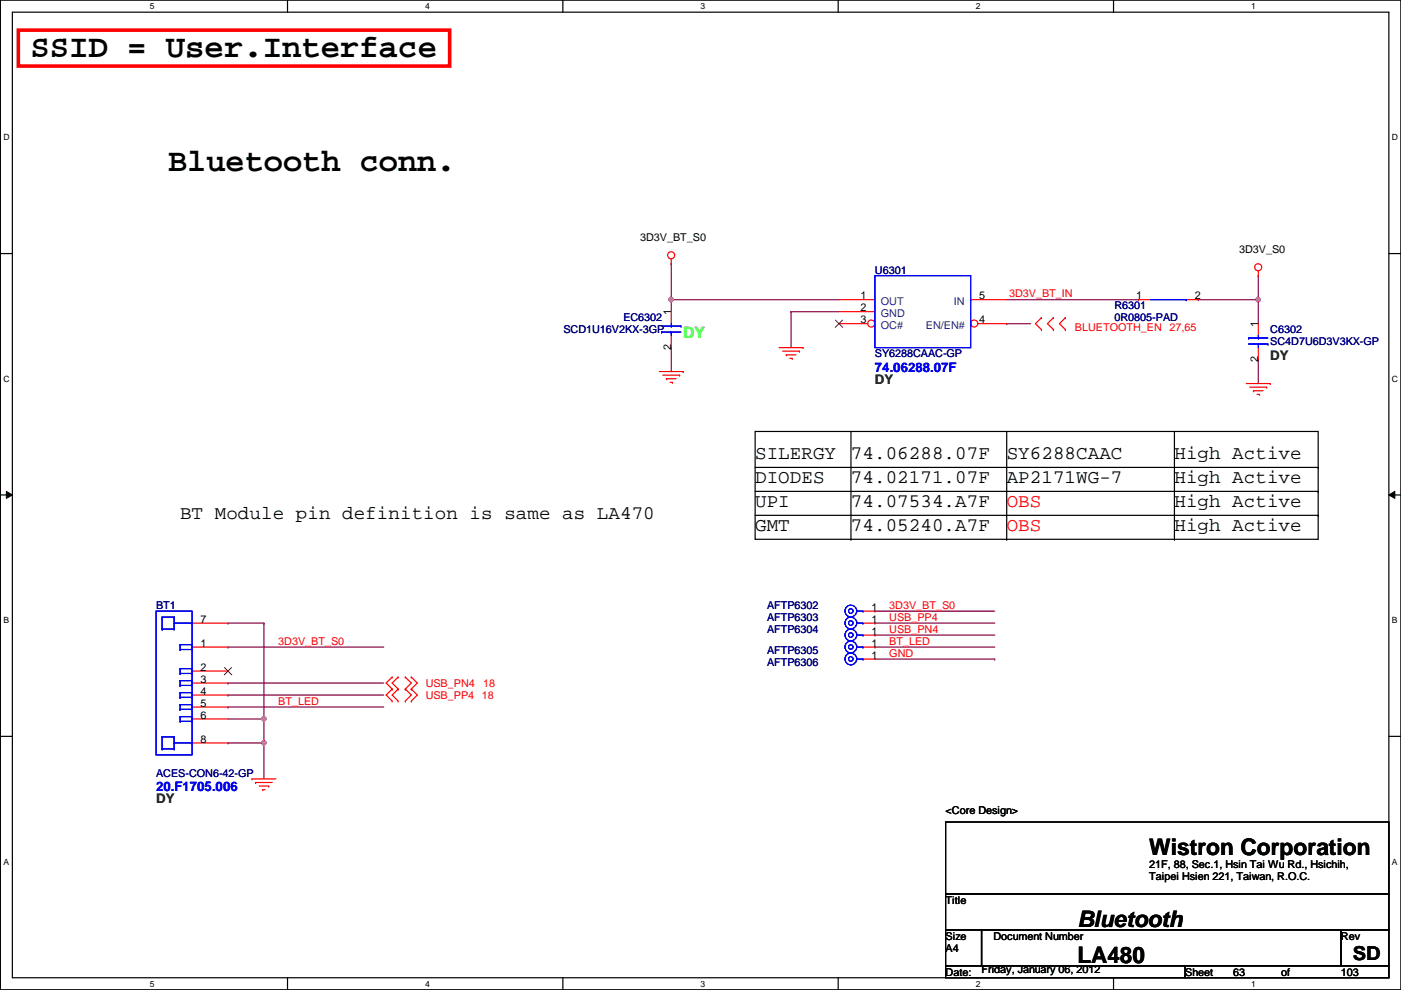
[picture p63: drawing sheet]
<svg xmlns="http://www.w3.org/2000/svg" width="297mm" height="210mm" viewBox="0 0 297 210" stroke-linecap="round" stroke-linejoin="round" font-family="sans-serif">
<defs><g id="words">
<g font-size="6.9">
<text x="6.4" y="12.1">SSID = User.Interface</text>
<text x="35.6" y="36.2">Bluetooth conn.</text>
</g>
<g font-size="4.8">
<text x="243.7" y="181.3">Wistron Corporation</text>
<text x="228.4" y="196.5">Bluetooth</text>
<text x="228.4" y="204.2">LA480</text>
</g>
<g font-size="4.1">
<text x="160.1" y="97.3">SILERGY</text>
<text x="180.4" y="97.3">74.06288.07F</text>
<text x="213.4" y="97.3">SY6288CAAC</text>
<text x="249" y="97.3">High Active</text>
<text x="160.1" y="102.4">DIODES</text>
<text x="160.1" y="107.4">UPI</text>
<text x="180.4" y="102.4">74.02171.07F</text>
<text x="180.4" y="107.4">74.07534.A7F</text>
<text x="213.4" y="102.4">AP2171WG-7</text>
<text x="249" y="107.4">High Active</text>
<text x="249" y="102.4">High Active</text>
<text x="38.2" y="110">BT Module pin definition is same as LA470</text>
<text x="160.1" y="112.5">GMT</text>
<text x="180.4" y="112.5">74.05240.A7F</text>
<text x="249" y="112.5">High Active</text>
<text x="286.8" y="203.5">SD</text>
</g>
<g font-size="4.1" fill="#f00">
<text x="213.4" y="107.4">OBS</text>
<text x="213.4" y="112.5">OBS</text>
</g>
<text font-size="3.3" fill="#0f0" x="144.9" y="71.7">DY</text>
<g font-size="2.8" fill="#008000">
<text x="269.3" y="76.3">DY</text>
<text x="185.5" y="81.4">DY</text>
<text x="33.1" y="170.3">DY</text>
</g>
<g font-size="2.8" fill="#00f">
<text x="185.5" y="78.9">74.06288.07F</text>
<text x="33.1" y="167.8">20.F1705.006</text>
</g>
<g font-size="2.3">
<text x="135.7" y="51.1">3D3V_BT_S0</text>
<text x="262.7" y="53.7">3D3V_S0</text>
<text x="182.5" y="63.5">1</text>
<text x="207.6" y="63.5">5</text>
<text x="240.9" y="63.5">1</text>
<text x="253.3" y="63.5">2</text>
<text x="142.3" y="66.8" transform="rotate(-90 142.3 66.8)">1</text>
<text x="182.5" y="66">2</text>
<text x="182.5" y="68.6">3</text>
<text x="207.6" y="68.6">4</text>
<text x="266.7" y="69.4" transform="rotate(-90 266.7 69.4)">1</text>
<text x="142.3" y="74.2" transform="rotate(-90 142.3 74.2)">2</text>
<text x="266.7" y="76.8" transform="rotate(-90 266.7 76.8)">2</text>
<text x="184.7" y="129.5">1</text>
<text x="42.5" y="137.2">1</text>
<text x="42.5" y="132.1">7</text>
<text x="184.7" y="134.6">1</text>
<text x="184.7" y="132.1">1</text>
<text x="184.7" y="137.2">1</text>
<text x="42.5" y="142.2">2</text>
<text x="184.7" y="139.7">1</text>
<text x="42.5" y="144.8">3</text>
<text x="42.5" y="147.3">4</text>
<text x="42.5" y="149.9">5</text>
<text x="42.5" y="152.4">6</text>
<text x="42.5" y="157.5">8</text>
<text x="200.5" y="172.6">&lt;Core Design&gt;</text>
<text x="243.7" y="184">21F, 88, Sec.1, Hsin Tai Wu Rd., Hsichih,</text>
<text x="200.5" y="191.6">Title</text>
<text x="243.7" y="186.6">Taipei Hsien 221, Taiwan, R.O.C.</text>
<text x="200.5" y="199.2">Size</text>
<text x="200.5" y="201.8">A4</text>
<text x="210.6" y="199.2">Document Number</text>
<text x="284.3" y="199.2">Rev</text>
<text x="200.5" y="206.8">Date:</text>
<text x="208.1" y="206.3">Friday, January 06, 2012</text>
<text x="251.3" y="206.8">Sheet</text>
<text x="261.4" y="206.8">63</text>
<text x="271.6" y="206.8">of</text>
<text x="284.3" y="206.8">103</text>
</g>
<g font-size="2.3" fill="#000080">
<text x="185.5" y="58">U6301</text>
<text x="236.3" y="65.6">R6301</text>
<text x="119.5" y="70.7">SCD1U16V2KX-3GP</text>
<text x="132.2" y="68.2">EC6302</text>
<text x="236.3" y="68.2">0R0805-PAD</text>
<text x="269.3" y="70.7">C6302</text>
<text x="185.5" y="75.8">SY6288CAAC-GP</text>
<text x="269.3" y="73.2">SC4D7U6D3V3KX-GP</text>
<text x="33.1" y="129.1">BT1</text>
<text x="162.6" y="131.7">AFTP6303</text>
<text x="162.6" y="129.1">AFTP6302</text>
<text x="162.6" y="134.2">AFTP6304</text>
<text x="162.6" y="141.3">AFTP6306</text>
<text x="162.6" y="138.8">AFTP6305</text>
<text x="33.1" y="164.7">ACES-CON6-42-GP</text>
</g>
<g font-size="2.3" fill="#004080">
<text x="186.8" y="64.6">OUT</text>
<text x="202.3" y="64.6">IN</text>
<text x="186.8" y="67.1">GND</text>
<text x="186.8" y="69.7">OC#</text>
<text x="196.3" y="69.7">EN/EN#</text>
</g>
<g font-size="2.3" fill="#f00">
<text x="213.9" y="63">3D3V_BT_IN</text>
<text x="227.9" y="70.2">BLUETOOTH_EN</text>
<text x="248" y="70.2">27,65</text>
<text x="188.5" y="129.1">3D3V_BT_S0</text>
<text x="188.5" y="131.6">USB_PP4</text>
<text x="59" y="136.7">3D3V_BT_S0</text>
<text x="188.5" y="134.2">USB_PN4</text>
<text x="188.5" y="136.7">BT_LED</text>
<text x="188.5" y="139.2">GND</text>
<text x="59" y="149.4">BT_LED</text>
<text x="90.3" y="145.6">USB_PN4</text>
<text x="90.3" y="148.2">USB_PP4</text>
<text x="102.2" y="148.2">18</text>
<text x="102.4" y="145.6">18</text>
</g>
<g font-size="1.8">
<text x="31.8" y="1.9">5</text>
<text x="90.1" y="1.9">4</text>
<text x="148.5" y="1.9">3</text>
<text x="206.9" y="1.9">2</text>
<text x="265.3" y="1.9">1</text>
<text x=".7" y="29.8">D</text>
<text x="295.1" y="29.8">D</text>
<text x=".7" y="80.9">C</text>
<text x="295.1" y="80.9">C</text>
<text x=".7" y="132.1">B</text>
<text x="295.1" y="132.1">B</text>
<text x=".7" y="183.3">A</text>
<text x="295.1" y="183.3">A</text>
<text x="31.8" y="209.2">5</text>
<text x="90.1" y="209.2">4</text>
<text x="148.5" y="209.2">3</text>
<text x="206.9" y="209.2">2</text>
<text x="265.3" y="209.2">1</text>
</g>
</g></defs>
<path d="M.1 0h296.9v209.8h-296.9zM2.6 2.6h291.9v204.7h-291.9z" fill="none" stroke="#000" stroke-width=".25"/>
<g fill="#fff">
<path d="M31.8 .3h1v2h-1z"/>
<path d="M31.8 207.6h1v1.9h-1z"/>
</g>
<path d="M61 0v2.6M61 207.3v2.5" fill="none" stroke="#000" stroke-width=".25"/>
<g fill="#fff">
<path d="M90.1 .3h1v2h-1z"/>
<path d="M90.1 207.6h1v1.9h-1z"/>
</g>
<path d="M119.3 0v2.6M119.3 207.3v2.5" fill="none" stroke="#000" stroke-width=".25"/>
<g fill="#fff">
<path d="M148.5 .3h1v2h-1z"/>
<path d="M148.5 207.6h1v1.9h-1z"/>
</g>
<path d="M177.7 0v2.6M177.7 207.3v2.5" fill="none" stroke="#000" stroke-width=".25"/>
<g fill="#fff">
<path d="M206.9 .3h1v2h-1z"/>
<path d="M206.9 207.6h1v1.9h-1z"/>
</g>
<path d="M236.1 0v2.6M236.1 207.3v2.5" fill="none" stroke="#000" stroke-width=".25"/>
<g fill="#fff">
<path d="M265.3 .3h.9v2h-.9z"/>
<path d="M265.3 207.6h.9v1.9h-.9z"/>
<path d="M.7 28.2h1.3v1.9h-1.3z"/>
<path d="M295.1 28.2h1.3v1.9h-1.3z"/>
<path d="M.7 79.3h1.3v2h-1.3z"/>
<path d="M295.1 79.3h1.3v2h-1.3z"/>
</g>
<path d="M.1 53.8h2.5M294.5 53.8h2.5" fill="none" stroke="#000" stroke-width=".25"/>
<g fill="#fff">
<path d="M.7 130.5h1.2v2h-1.2z"/>
<path d="M295.1 130.5h1.2v2h-1.2z"/>
</g>
<path d="M.1 104.9h2.5M294.5 104.9h2.5" fill="none" stroke="#000" stroke-width=".25"/>
<path d="M1.4 104.2l1.2 .7-1.2 .8zM294.5 104.9l1.2-.7v1.5z" fill="#000"/>
<path d="M1.4 104.2l1.2 .7-1.2 .8zM294.5 104.9l1.2-.7v1.5z" fill="none" stroke="#000" stroke-width=".21"/>
<g fill="#fff">
<path d="M.7 181.7h1.2v2h-1.2z"/>
<path d="M295.1 181.7h1.2v2h-1.2z"/>
</g>
<path d="M.1 156.1h2.5M294.5 156.1h2.5" fill="none" stroke="#000" stroke-width=".25"/>
<path d="M142.3 63.5h.1M142.3 63.5v2.6M254.1 63.5h.1M254.1 63.5h12.7" fill="none" stroke="#800040" stroke-width=".25"/>
<circle cx="266.8" cy="63.5" r=".49" fill="#f0f"/>
<circle cx="266.8" cy="63.5" r=".49" fill="none" stroke="#f0f" stroke-width=".25"/>
<g fill="none" stroke="#800040" stroke-width=".25">
<path d="M266.8 58.5h.1M266.8 58.5v10.1M142.3 73.7h.1M142.3 63.5h.1M142.3 73.7v5.1M142.3 63.5h35.6M167.7 66.1h.1M167.7 66.1v7.6M167.7 66.1h10.2M213.4 68.6h.1M213.4 68.6h5.1M266.8 63.5h.1"/>
<path d="M266.8 76.2h.1M266.8 76.2v5.1M185.5 129.6h.1M185.5 132.1h.1M185.5 134.7h.1M185.5 129.6h25.4M185.5 132.1h25.4M185.5 134.7h25.4"/>
</g>
<circle cx="142.3" cy="63.5" r=".49" fill="#f0f"/>
<circle cx="142.3" cy="63.5" r=".49" fill="none" stroke="#f0f" stroke-width=".25"/>
<g fill="none" stroke="#800040" stroke-width=".25">
<path d="M142.3 55.9h.1M142.3 55.9v7.6M213.4 63.5h28M241.4 63.5h.1M48.3 137.2h.1M48.3 137.2h33.1M56 132.1h.1M56 132.1v20.3M185.5 137.2h.1M185.5 137.2h25.4M185.5 139.7h25.4M210.9 139.7h.1"/>
<path d="M48.3 144.8h.1M48.3 147.4h.1M48.3 149.9h.1M48.3 144.8h33.1M48.3 147.4h33.1M48.3 149.9h33.1M48.3 152.4h7.7M56 152.4h.1M56 157.5h.1M56 157.5v7.6"/>
</g>
<circle cx="55.9" cy="157.5" r=".49" fill="#f0f"/>
<circle cx="55.9" cy="157.5" r=".49" fill="none" stroke="#f0f" stroke-width=".25"/>
<path d="M48.3 132.1h.1M48.3 132.1h7.7M48.3 157.5h.1M56 152.4h.1M56 152.4v5.1h-7.7" fill="none" stroke="#800040" stroke-width=".25"/>
<circle cx="55.9" cy="152.4" r=".49" fill="#f0f"/>
<circle cx="55.9" cy="152.4" r=".49" fill="none" stroke="#f0f" stroke-width=".25"/>
<g fill="none" stroke="#f00" stroke-width=".25">
<path d="M142.3 55.9h.1M142.3 54.9v1M266.8 58.5h.1M266.8 57.4v1.1M139.8 78.8h5.1M140.5 79.5h3.6M142.3 66.1v2.5M142.3 71.2v2.5M144.1 79.5h.1M144.9 78.8h.1M165.2 73.7h5.1M165.9 74.5h3.6"/>
<path d="M166.7 75.2h.1M166.7 75.2h2M167.5 76h.5M168 76h.1M169.5 74.5h.1M170.3 73.7h.1M177.9 63.5h7.6M177.9 66.1h7.6M220.8 67.4h.1M220.8 69.9h.1M220.8 67.4l-1.3 1.2 1.3 1.3M223.3 69.9h.1"/>
<path d="M223.3 67.4h.1M223.3 67.4l-1.2 1.2 1.2 1.3M225.9 67.4h.1M225.9 69.9h.1M225.9 67.4l-1.3 1.2 1.3 1.3M241.4 63.5h2.5M251.5 63.5h2.6M266.8 68.6v2.6M266.8 73.7v2.5M141.3 80.3h.1M141.3 80.3h2M142.1 81.1h.5"/>
<path d="M142.6 81.1h.1M264.2 81.3h5.1M265 82.1h3.6M265.8 82.8h.1M265.8 82.8h2M266.5 83.6h.5M267 83.6h.1M268.6 82.1h.1M269.3 81.3h.1M40.7 137.2h7.6M40.7 132.1h7.6M183 137.2h2.5"/>
<path d="M183 132.1h2.5M183 134.7h2.5M183 139.7h2.5M40.7 142.3h7.6M40.7 144.8h7.6M40.7 147.4h7.6M40.7 149.9h7.6M40.7 152.4h7.6M40.7 157.5h7.6M83.1 146.1h.1M83.1 143.6h.1M83.1 148.6h.1"/>
<path d="M83.1 143.6l-1.2 1.2 1.2 1.3M83.1 146.1l-1.2 1.3 1.2 1.2M84.4 146.1h.1M84.4 143.6h.1M84.4 148.6h.1M84.4 143.6l-1.3 1.2 1.3 1.3M84.4 146.1l-1.3 1.3 1.3 1.2M85.9 143.6h.1M85.9 146.1h.1M85.9 148.6h.1M85.9 143.6l1.3 1.2-1.3 1.3M85.9 146.1l1.3 1.3-1.3 1.2"/>
<path d="M87.2 146.1h.1M87.2 143.6h.1M87.2 148.6h.1M87.2 143.6l1.3 1.2-1.3 1.3M87.2 146.1l1.3 1.3-1.3 1.2M53.4 165.1h.1M53.4 165.1h5.1M54.2 165.9h.1M54.2 165.9h3.5M54.9 166.7h2.1M55.7 167.4h.1M55.7 167.4h.5"/>
<path d="M57 166.7h.1"/>
<circle cx="142.3" cy="54.1" r=".75"/>
<circle cx="266.8" cy="56.7" r=".75"/>
</g>
<g fill="none" stroke="#000" stroke-width=".25">
<path d="M160.1 91.5h119.4v22.8h-119.4zM160.1 99.1h119.4M180.4 91.5v22.8M213.4 91.5v22.8M249 91.5v22.8M279.5 99.1h.1M160.1 104.2h119.4M160.1 109.3h119.4M180.4 114.3h.1M213.4 114.3h.1M249 114.3h.1M279.5 104.2h.1"/>
<path d="M279.5 109.3h.1M200.5 174.3h94v15.2h-94zM200.5 189.5h94v7.6h-94zM200.5 197.1h7.6v7.7h-7.6zM208.1 197.1h76.2v7.7h-76.2zM284.3 197.1h10.2v7.7h-10.2zM200.5 204.8h50.8v2.5h-50.8zM251.3 204.8h43.2v2.5h-43.2z"/>
</g>
<path d="M3.9 6.4h91.4v7.6h-91.4z" fill="none" stroke="#f00" stroke-width=".76"/>
<path d="M47.6 141.5l1.5 1.6M49.1 141.5l-1.6 1.6" fill="none" stroke="#804000" stroke-width=".21"/>
<g fill="none" stroke="#00f" stroke-width=".25">
<path d="M140.3 70.4h.1M140.3 69.1h4.1M140.3 70.4h4.1M142.3 69.1h.1M142.3 70.4h.1M142.3 68.6v.5M142.3 70.4v.8M144.4 69.1h.1M243.9 63.5h7.6M251.5 63.5h.1M264.7 71.7h.1M264.7 71.7h4.1"/>
<path d="M264.7 72.9h4.1M266.8 71.7h.1M266.8 72.9h.1M266.8 71.2v.5M266.8 72.9v.8M268.8 72.9h.1M33.1 129.6h7.6v30.5h-7.6zM34.4 133.4h.1M34.4 130.9h.1M34.4 130.9h2.5M34.4 133.4h2.5M34.4 130.9v2.5"/>
<path d="M36.9 130.9h.1M36.9 133.4h.1M36.9 130.9v2.5M36.9 132.1h3.8M38.2 137.7h.1M38.2 136.7h.1M38.2 136.7h2.5M38.2 137.7h2.5M38.2 136.7v1M40.7 136.7h.1M40.7 137.7h.1M40.7 132.1h.1"/>
<path d="M40.7 136.7v1M181.7 132.1h1.3M181.7 134.7h1.3M181.7 139.7h1.3M181.7 137.2h1.3M183 134.7h.1M183 132.1h.1M183 139.7h.1M183 137.2h.1M34.4 158.8h.1M34.4 156.3h.1M34.4 156.3v2.5"/>
<path d="M34.4 156.3h2.5M34.4 158.8h2.5M36.9 156.3h.1M36.9 158.8h.1M36.9 156.3v2.5M36.9 157.5h3.8M38.2 142.8h.1M38.2 141.8h.1M38.2 145.3h.1M38.2 144.3h.1M38.2 147.9h.1M38.2 146.9h.1"/>
<path d="M38.2 150.4h.1M38.2 149.4h.1M38.2 153h.1M38.2 151.9h.1M38.2 141.8v1M38.2 144.3v1M38.2 146.9v1M38.2 149.4v1M38.2 151.9v1.1M38.2 141.8h2.5M38.2 142.8h2.5M38.2 144.3h2.5"/>
<path d="M38.2 145.3h2.5M38.2 146.9h2.5M38.2 147.9h2.5M38.2 149.4h2.5M38.2 150.4h2.5M38.2 151.9h2.5M38.2 153h2.5M40.7 141.8h.1M40.7 142.8h.1M40.7 144.3h.1M40.7 145.3h.1M40.7 146.9h.1"/>
<path d="M40.7 147.9h.1M40.7 157.5h.1M40.7 149.4h.1M40.7 150.4h.1M40.7 151.9h.1M40.7 153h.1M40.7 141.8v1M40.7 144.3v1M40.7 146.9v1M40.7 149.4v1M40.7 151.9v1.1"/>
<circle cx="180.4" cy="132.1" r=".49"/>
<circle cx="180.4" cy="134.6" r=".49"/>
<circle cx="180.4" cy="137.2" r=".49"/>
<circle cx="180.4" cy="139.7" r=".49"/>
<circle cx="180.4" cy="132.1" r="1.25"/>
<circle cx="180.4" cy="137.2" r="1.25"/>
<circle cx="180.4" cy="134.6" r="1.25"/>
<circle cx="180.4" cy="139.7" r="1.25"/>
</g>
<circle cx="184.7" cy="68.6" r=".75" fill="#fff"/>
<g fill="none" stroke="#f00" stroke-width=".25">
<path d="M177.9 68.6h6.1"/>
<circle cx="184.7" cy="68.6" r=".75"/>
</g>
<path d="M177.1 67.9l1.6 1.5M178.6 67.9l-1.5 1.5" fill="none" stroke="#804000" stroke-width=".21"/>
<circle cx="206.6" cy="68.6" r=".75" fill="#fff"/>
<g fill="none" stroke="#f00" stroke-width=".25">
<path d="M205.8 63.5h7.6M207.3 68.6h6.1M183 129.6h2.5"/>
<circle cx="206.6" cy="68.6" r=".75"/>
</g>
<g fill="none" stroke="#00f" stroke-width=".25">
<path d="M185.5 58.5h20.3v15.2h-20.3zM181.7 129.6h1.3M183 129.6h.1"/>
<circle cx="180.4" cy="129.6" r=".49"/>
<circle cx="180.4" cy="129.6" r="1.25"/>
</g>
<circle cx="266.8" cy="63.5" r=".49" fill="#f0f"/>
<circle cx="266.8" cy="63.5" r=".49" fill="none" stroke="#f0f" stroke-width=".25"/>
<circle cx="142.3" cy="63.5" r=".49" fill="#f0f"/>
<circle cx="142.3" cy="63.5" r=".49" fill="none" stroke="#f0f" stroke-width=".25"/>
<circle cx="55.9" cy="157.5" r=".49" fill="#f0f"/>
<circle cx="55.9" cy="157.5" r=".49" fill="none" stroke="#f0f" stroke-width=".25"/>
<circle cx="55.9" cy="152.4" r=".49" fill="#f0f"/>
<circle cx="55.9" cy="152.4" r=".49" fill="none" stroke="#f0f" stroke-width=".25"/>
<use href="#words"/>
</svg>
